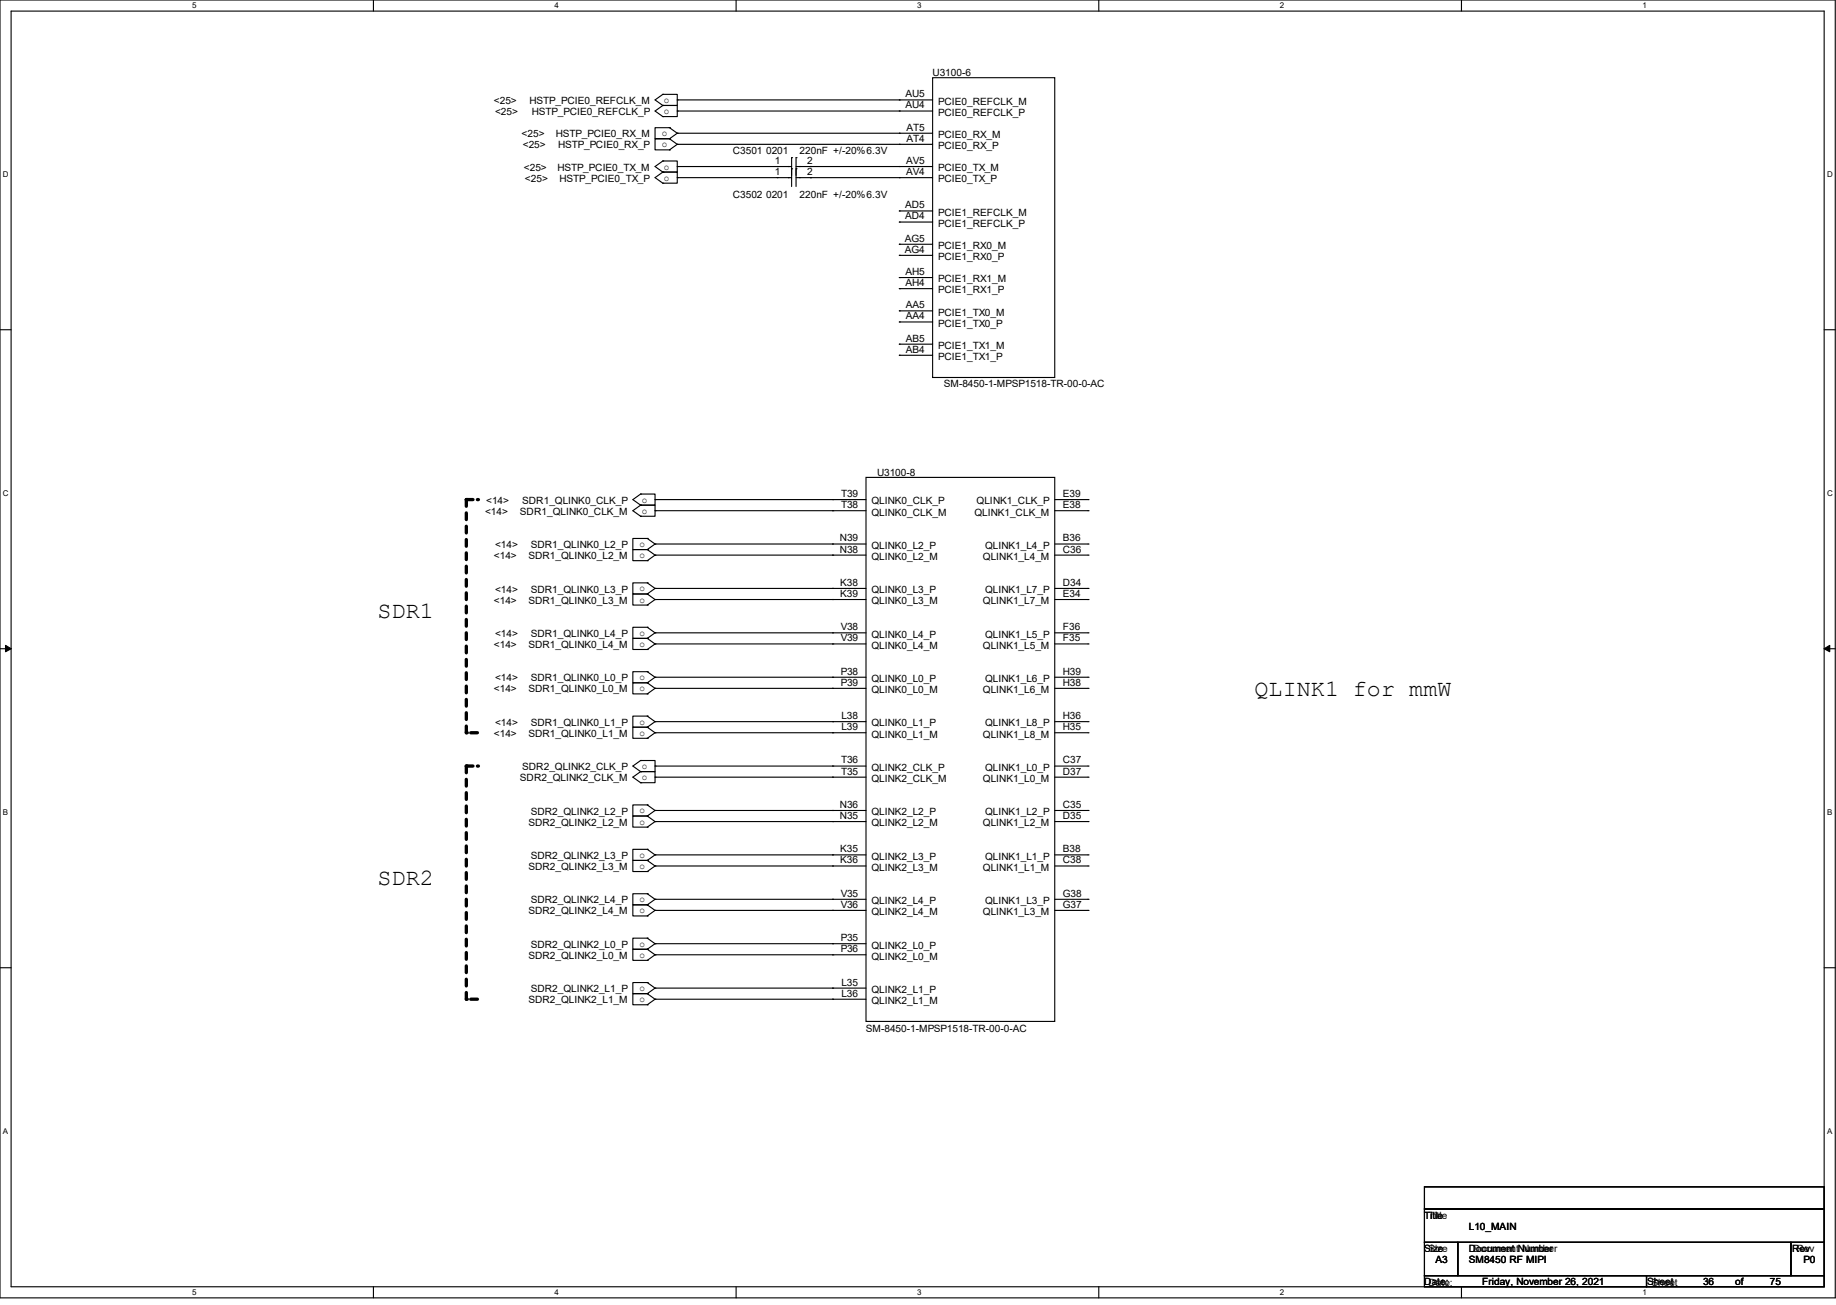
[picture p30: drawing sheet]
<svg xmlns="http://www.w3.org/2000/svg" width="210mm" height="149mm" viewBox="0 0 210 149" stroke-linecap="round" stroke-linejoin="round" font-family="sans-serif">
<defs><g id="words">
<g font-size="2.7">
<text x="43.2" y="70.7">SDR1</text>
<text x="143.5" y="79.6">QLINK1 for mmW</text>
<text x="43.2" y="101.2">SDR2</text>
</g>
<g font-size="1.1">
<text x="56.5" y="11.9">&lt;25&gt;</text>
<text x="60.6" y="11.9">HSTP_PCIE0_REFCLK_M</text>
<text x="75.9" y="11.8">o</text>
<text x="103.6" y="11.1">AU5</text>
<text x="106.7" y="8.7">U3100-6</text>
<text x="107.3" y="12">PCIE0_REFCLK_M</text>
<text x="56.6" y="13.2">&lt;25&gt;</text>
<text x="59.7" y="15.7">&lt;25&gt;</text>
<text x="59.8" y="17">&lt;25&gt;</text>
<text x="60.8" y="13.2">HSTP_PCIE0_REFCLK_P</text>
<text x="63.6" y="15.7">HSTP_PCIE0_RX_M</text>
<text x="63.8" y="17">HSTP_PCIE0_RX_P</text>
<text x="75.7" y="15.6">o</text>
<text x="75.7" y="16.8">o</text>
<text x="75.9" y="13">o</text>
<text x="83.8" y="17.6">C3501</text>
<text x="87.6" y="17.6">0201</text>
<text x="91.5" y="17.6">220nF +/-20%6.3V</text>
<text x="103.6" y="12.4">AU4</text>
<text x="103.7" y="14.9">AT5</text>
<text x="103.7" y="16.2">AT4</text>
<text x="107.3" y="13.3">PCIE0_REFCLK_P</text>
<text x="107.3" y="15.8">PCIE0_RX_M</text>
<text x="107.3" y="17.1">PCIE0_RX_P</text>
<text x="59.9" y="19.5">&lt;25&gt;</text>
<text x="60.1" y="20.8">&lt;25&gt;</text>
<text x="63.8" y="19.5">HSTP_PCIE0_TX_M</text>
<text x="64" y="20.8">HSTP_PCIE0_TX_P</text>
<text x="75.9" y="19.4">o</text>
<text x="75.9" y="20.7">o</text>
<text x="83.8" y="22.7">C3502</text>
<text x="87.6" y="22.7">0201</text>
<text x="88.6" y="20">1</text>
<text x="88.6" y="18.8">1</text>
<text x="91.5" y="22.7">220nF +/-20%6.3V</text>
<text x="92.3" y="20">2</text>
<text x="92.3" y="18.8">2</text>
<text x="103.5" y="23.8">AD5</text>
<text x="103.7" y="18.8">AV5</text>
<text x="103.7" y="20">AV4</text>
<text x="107.3" y="19.6">PCIE0_TX_M</text>
<text x="107.3" y="20.9">PCIE0_TX_P</text>
<text x="103.5" y="27.6">AG5</text>
<text x="103.5" y="28.9">AG4</text>
<text x="103.5" y="25.1">AD4</text>
<text x="107.3" y="24.7">PCIE1_REFCLK_M</text>
<text x="107.3" y="26">PCIE1_REFCLK_P</text>
<text x="107.3" y="28.5">PCIE1_RX0_M</text>
<text x="107.3" y="29.8">PCIE1_RX0_P</text>
<text x="103.6" y="31.5">AH5</text>
<text x="103.6" y="32.7">AH4</text>
<text x="103.6" y="35.3">AA5</text>
<text x="107.3" y="32.3">PCIE1_RX1_M</text>
<text x="107.3" y="33.6">PCIE1_RX1_P</text>
<text x="103.6" y="36.5">AA4</text>
<text x="103.6" y="39.1">AB5</text>
<text x="103.6" y="40.3">AB4</text>
<text x="107.3" y="36.1">PCIE1_TX0_M</text>
<text x="107.3" y="37.4">PCIE1_TX0_P</text>
<text x="107.3" y="39.9">PCIE1_TX1_M</text>
<text x="107.3" y="41.2">PCIE1_TX1_P</text>
<text x="108" y="44.3">SM-8450-1-MPSP1518-TR-00-0-AC</text>
<text x="55.5" y="58.9">&lt;14&gt;</text>
<text x="55.6" y="57.6">&lt;14&gt;</text>
<text x="59.5" y="58.9">SDR1_QLINK0_CLK_M</text>
<text x="59.7" y="57.6">SDR1_QLINK0_CLK_P</text>
<text x="73.4" y="57.5">o</text>
<text x="73.4" y="58.8">o</text>
<text x="96.2" y="56.9">T39</text>
<text x="96.2" y="58.1">T38</text>
<text x="99.7" y="57.7">QLINK0_CLK_P</text>
<text x="99.7" y="59">QLINK0_CLK_M</text>
<text x="100.3" y="54.4">U3100-8</text>
<text x="111.5" y="59">QLINK1_CLK_M</text>
<text x="111.7" y="57.7">QLINK1_CLK_P</text>
<text x="121.6" y="56.9">E39</text>
<text x="121.6" y="58.1">E38</text>
<text x="56.5" y="64">&lt;14&gt;</text>
<text x="56.6" y="62.7">&lt;14&gt;</text>
<text x="60.5" y="64">SDR1_QLINK0_L2_M</text>
<text x="60.7" y="62.7">SDR1_QLINK0_L2_P</text>
<text x="73.2" y="62.6">o</text>
<text x="73.2" y="63.8">o</text>
<text x="96.1" y="61.9">N39</text>
<text x="96.1" y="63.2">N38</text>
<text x="99.7" y="62.8">QLINK0_L2_P</text>
<text x="99.7" y="64.1">QLINK0_L2_M</text>
<text x="112.4" y="64.1">QLINK1_L4_M</text>
<text x="112.7" y="62.8">QLINK1_L4_P</text>
<text x="121.6" y="61.9">B36</text>
<text x="121.6" y="63.2">C36</text>
<text x="56.5" y="69">&lt;14&gt;</text>
<text x="56.6" y="67.8">&lt;14&gt;</text>
<text x="60.5" y="69">SDR1_QLINK0_L3_M</text>
<text x="60.7" y="67.8">SDR1_QLINK0_L3_P</text>
<text x="73.2" y="67.7">o</text>
<text x="73.2" y="68.9">o</text>
<text x="96.1" y="67">K38</text>
<text x="96.1" y="68.3">K39</text>
<text x="99.7" y="67.9">QLINK0_L3_P</text>
<text x="99.7" y="69.1">QLINK0_L3_M</text>
<text x="112.4" y="69.1">QLINK1_L7_M</text>
<text x="112.7" y="67.9">QLINK1_L7_P</text>
<text x="121.6" y="67">D34</text>
<text x="121.6" y="68.3">E34</text>
<text x="56.5" y="74.1">&lt;14&gt;</text>
<text x="56.6" y="72.9">&lt;14&gt;</text>
<text x="56.6" y="77.9">&lt;14&gt;</text>
<text x="60.5" y="74.1">SDR1_QLINK0_L4_M</text>
<text x="60.7" y="72.9">SDR1_QLINK0_L4_P</text>
<text x="60.7" y="77.9">SDR1_QLINK0_L0_P</text>
<text x="73.2" y="72.7">o</text>
<text x="73.2" y="74">o</text>
<text x="73.2" y="77.8">o</text>
<text x="96.2" y="72.1">V38</text>
<text x="96.2" y="73.4">V39</text>
<text x="96.2" y="77.2">P38</text>
<text x="99.7" y="72.9">QLINK0_L4_P</text>
<text x="99.7" y="74.2">QLINK0_L4_M</text>
<text x="112.4" y="74.2">QLINK1_L5_M</text>
<text x="112.7" y="72.9">QLINK1_L5_P</text>
<text x="121.6" y="72.1">F36</text>
<text x="121.6" y="77.2">H39</text>
<text x="121.6" y="73.4">F35</text>
<text x="56.5" y="79.2">&lt;14&gt;</text>
<text x="56.6" y="83">&lt;14&gt;</text>
<text x="60.5" y="79.2">SDR1_QLINK0_L0_M</text>
<text x="60.7" y="83">SDR1_QLINK0_L1_P</text>
<text x="73.2" y="79.1">o</text>
<text x="73.2" y="82.9">o</text>
<text x="96.2" y="78.4">P39</text>
<text x="96.2" y="82.3">L38</text>
<text x="96.2" y="83.5">L39</text>
<text x="99.7" y="78">QLINK0_L0_P</text>
<text x="99.7" y="79.3">QLINK0_L0_M</text>
<text x="99.7" y="83.1">QLINK0_L1_P</text>
<text x="112.4" y="79.3">QLINK1_L6_M</text>
<text x="112.7" y="78">QLINK1_L6_P</text>
<text x="112.7" y="83.1">QLINK1_L8_P</text>
<text x="121.6" y="82.3">H36</text>
<text x="121.6" y="78.4">H38</text>
<text x="121.6" y="83.5">H35</text>
<text x="56.5" y="84.3">&lt;14&gt;</text>
<text x="59.5" y="89.4">SDR2_QLINK2_CLK_M</text>
<text x="59.7" y="88.1">SDR2_QLINK2_CLK_P</text>
<text x="60.5" y="84.3">SDR1_QLINK0_L1_M</text>
<text x="73.2" y="84.2">o</text>
<text x="73.4" y="88">o</text>
<text x="73.4" y="89.2">o</text>
<text x="96.2" y="87.3">T36</text>
<text x="96.2" y="88.6">T35</text>
<text x="99.7" y="84.4">QLINK0_L1_M</text>
<text x="99.7" y="88.2">QLINK2_CLK_P</text>
<text x="99.7" y="89.5">QLINK2_CLK_M</text>
<text x="112.4" y="84.4">QLINK1_L8_M</text>
<text x="112.4" y="89.5">QLINK1_L0_M</text>
<text x="112.7" y="88.2">QLINK1_L0_P</text>
<text x="121.6" y="87.3">C37</text>
<text x="121.6" y="88.6">D37</text>
<text x="60.5" y="94.4">SDR2_QLINK2_L2_M</text>
<text x="60.7" y="93.2">SDR2_QLINK2_L2_P</text>
<text x="73.2" y="93.1">o</text>
<text x="73.2" y="94.3">o</text>
<text x="96.1" y="92.4">N36</text>
<text x="96.1" y="93.7">N35</text>
<text x="99.7" y="93.3">QLINK2_L2_P</text>
<text x="99.7" y="94.5">QLINK2_L2_M</text>
<text x="112.4" y="94.5">QLINK1_L2_M</text>
<text x="112.7" y="93.3">QLINK1_L2_P</text>
<text x="121.6" y="92.4">C35</text>
<text x="121.6" y="93.7">D35</text>
<text x="60.5" y="99.5">SDR2_QLINK2_L3_M</text>
<text x="60.7" y="98.3">SDR2_QLINK2_L3_P</text>
<text x="73.2" y="98.1">o</text>
<text x="73.2" y="99.4">o</text>
<text x="96.1" y="97.5">K35</text>
<text x="96.1" y="98.8">K36</text>
<text x="99.7" y="98.3">QLINK2_L3_P</text>
<text x="99.7" y="99.6">QLINK2_L3_M</text>
<text x="112.4" y="99.6">QLINK1_L1_M</text>
<text x="112.7" y="98.3">QLINK1_L1_P</text>
<text x="121.6" y="97.5">B38</text>
<text x="121.6" y="98.8">C38</text>
<text x="60.5" y="104.6">SDR2_QLINK2_L4_M</text>
<text x="60.7" y="103.3">SDR2_QLINK2_L4_P</text>
<text x="73.2" y="103.2">o</text>
<text x="73.2" y="104.5">o</text>
<text x="96.2" y="102.6">V35</text>
<text x="96.2" y="103.8">V36</text>
<text x="96.2" y="107.7">P35</text>
<text x="99.7" y="103.4">QLINK2_L4_P</text>
<text x="99.7" y="104.7">QLINK2_L4_M</text>
<text x="112.4" y="104.7">QLINK1_L3_M</text>
<text x="112.7" y="103.4">QLINK1_L3_P</text>
<text x="121.6" y="102.6">G38</text>
<text x="121.6" y="103.8">G37</text>
<text x="60.5" y="109.7">SDR2_QLINK2_L0_M</text>
<text x="60.7" y="108.4">SDR2_QLINK2_L0_P</text>
<text x="60.7" y="113.5">SDR2_QLINK2_L1_P</text>
<text x="73.2" y="108.3">o</text>
<text x="73.2" y="109.6">o</text>
<text x="73.2" y="113.4">o</text>
<text x="96.2" y="108.9">P36</text>
<text x="96.2" y="112.7">L35</text>
<text x="99.7" y="108.5">QLINK2_L0_P</text>
<text x="99.7" y="109.8">QLINK2_L0_M</text>
<text x="99.7" y="113.6">QLINK2_L1_P</text>
<text x="60.5" y="114.8">SDR2_QLINK2_L1_M</text>
<text x="73.2" y="114.6">o</text>
<text x="96.2" y="114">L36</text>
<text x="99.1" y="118">SM-8450-1-MPSP1518-TR-00-0-AC</text>
<text x="99.7" y="114.9">QLINK2_L1_M</text>
<text x="162.9" y="139.4">Title</text>
<text x="162.9" y="143.2">Size</text>
<text x="163.4" y="139.4">Title</text>
<text x="163.4" y="143.3">Size</text>
<text x="168" y="143.2">Document Number</text>
<text x="168" y="140.7">L10_MAIN</text>
<text x="168.5" y="143.3">Document Number</text>
<text x="205" y="143.2">Rev</text>
<text x="205.5" y="143.3">Rev</text>
<text x="162.9" y="147">Date:</text>
<text x="163.4" y="147.1">Date:</text>
<text x="164.2" y="144.5">A3</text>
<text x="168" y="144.5">SM8450 RF MIPI</text>
<text x="169.5" y="147">Friday, November 26, 2021</text>
<text x="188.4" y="147">Sheet</text>
<text x="188.9" y="147.1">Sheet</text>
<text x="194.8" y="147">36</text>
<text x="198.5" y="147">of</text>
<text x="202.5" y="147">75</text>
<text x="206.3" y="144.5">P0</text>
</g>
<g font-size=".9">
<text x="22" y=".9">5</text>
<text x="63.4" y=".9">4</text>
<text x="104.9" y=".9">3</text>
<text x="146.4" y=".9">2</text>
<text x="187.9" y=".9">1</text>
<text x=".3" y="20.3">D</text>
<text x="209" y="20.3">D</text>
<text x=".3" y="56.7">C</text>
<text x="209" y="56.7">C</text>
<text x=".3" y="93.2">B</text>
<text x="209" y="93.2">B</text>
<text x=".3" y="129.7">A</text>
<text x="209" y="129.7">A</text>
<text x="22" y="148.1">5</text>
<text x="63.4" y="148.1">4</text>
<text x="104.9" y="148.1">3</text>
<text x="146.4" y="148.1">2</text>
<text x="187.9" y="148.1">1</text>
</g>
</g></defs>
<path d="M0 0h209.9v148.5h-209.9zM1.3 1.3h207.4v145.9h-207.4z" fill="none" stroke="#000" stroke-width=".13"/>
<g fill="#fff">
<path d="M22 .1h.5v1h-.5z"/>
<path d="M22 147.3h.5v1h-.5z"/>
</g>
<path d="M42.7 0v1.3M42.7 147.2v1.3" fill="none" stroke="#000" stroke-width=".13"/>
<g fill="#fff">
<path d="M63.4 .1h.5v1h-.5z"/>
<path d="M63.4 147.3h.5v1h-.5z"/>
</g>
<path d="M84.2 0v1.3M84.2 147.2v1.3" fill="none" stroke="#000" stroke-width=".13"/>
<g fill="#fff">
<path d="M104.9 .1h.5v1h-.5z"/>
<path d="M104.9 147.3h.5v1h-.5z"/>
</g>
<path d="M125.7 0v1.3M125.7 147.2v1.3" fill="none" stroke="#000" stroke-width=".13"/>
<g fill="#fff">
<path d="M146.4 .1h.5v1h-.5z"/>
<path d="M146.4 147.3h.5v1h-.5z"/>
</g>
<path d="M167.2 0v1.3M167.2 147.2v1.3" fill="none" stroke="#000" stroke-width=".13"/>
<g fill="#fff">
<path d="M187.9 .1h.5v1h-.5z"/>
<path d="M187.9 147.3h.5v1h-.5z"/>
<path d="M.3 19.5h.7v1h-.7z"/>
<path d="M209 19.5h.6v1h-.6z"/>
<path d="M.3 55.9h.7v1h-.7z"/>
<path d="M209 55.9h.6v1h-.6z"/>
</g>
<path d="M0 37.7h1.3M208.7 37.7h1.2" fill="none" stroke="#000" stroke-width=".13"/>
<g fill="#fff">
<path d="M.3 92.4h.6v1h-.6z"/>
<path d="M209 92.4h.6v1h-.6z"/>
</g>
<path d="M0 74.2h1.3M208.7 74.2h1.2" fill="none" stroke="#000" stroke-width=".13"/>
<path d="M.6 73.8l.7 .4-.7 .3zM208.7 74.2l.6-.4v.7z" fill="#000" stroke="#000" stroke-width=".13"/>
<g fill="#fff">
<path d="M.3 128.9h.6v1h-.6z"/>
<path d="M209 128.9h.6v1h-.6z"/>
</g>
<g fill="none" stroke="#000" stroke-width=".13">
<path d="M75.8 10.8l-.9 .6 .9 .7M75.8 12.1l-.9 .6 .9 .6M75.8 18.4l-.9 .6 .9 .7M75.8 19.7l-.9 .6 .9 .7M75.8 10.8h.1M75.8 12.1h.1M75.8 10.8h1.7v1.3h-1.7M75.8 13.3h.1M75.8 12.1h1.7v1.2h-1.7M75.8 18.4h.1M75.8 19.7h.1M75.8 18.4h1.7v1.3h-1.7"/>
<path d="M75.8 19.7h1.7v1.3h-1.7M76.6 14.6h.1M76.6 15.9h.1M76.6 14.6h-1.7v1.3h1.7M76.6 17.1h.1M76.6 15.9h-1.7v1.2h1.7M76.6 14.6l.9 .6M76.6 15.9l.9 .6M77.5 19h13.1M77.5 11.4h.1M77.5 12.7h.1M77.5 15.2h.1"/>
<path d="M77.5 16.5h.1M77.5 19h.1M77.5 11.4h29.2M77.5 12.7h29.2M77.5 15.2h29.2M77.5 16.5h29.2M77.5 15.2l-.9 .7M77.5 16.5l-.9 .6M88.9 19h.1M90.2 19h.1M90.6 19.3h.1M90.6 18h.1"/>
<path d="M90.6 18v3.3M91.1 19.3h.1M91.1 18h.1M91.1 19h15.6M91.1 18v3.3M91.4 19h.1M92.7 19h.1M102.9 11.4h.1M102.9 12.7h.1M102.9 15.2h.1M102.9 16.5h.1M102.9 19h.1"/>
<path d="M106.7 8.9h13.9v34.3h-13.9zM75.8 21h.1M77.5 20.3h13.1M77.5 20.3h.1M88.9 20.3h.1M90.2 20.3h.1M91.1 20.3h15.6M91.4 20.3h.1M92.7 20.3h.1M102.9 24.1h3.8M102.9 25.4h3.8M102.9 27.9h3.8"/>
<path d="M102.9 29.2h3.8M102.9 31.7h3.8M102.9 33h3.8M102.9 35.6h3.8M102.9 36.8h3.8M102.9 39.4h3.8M102.9 20.3h.1M102.9 24.1h.1M102.9 25.4h.1M102.9 27.9h.1M102.9 29.2h.1M102.9 31.7h.1"/>
<path d="M102.9 33h.1M102.9 35.6h.1M102.9 36.8h.1M102.9 39.4h.1M73.3 56.5l-.9 .6 .9 .7M73.3 57.8l-.9 .6 .9 .7M73.3 56.5h.1M73.3 57.8h.1M73.3 56.5h1.6v1.3h-1.6M73.3 59.1h.1M73.3 57.8h1.6v1.3h-1.6M74.9 57.1h.1"/>
<path d="M74.9 58.4h.1M74.9 57.1h24.2M74.9 58.4h24.2M95.2 57.1h.1M95.2 58.4h.1M99.1 54.6h21.5v62.2h-21.5zM102.9 40.6h3.8M102.9 40.6h.1M120.6 57.1h3.9M120.6 58.4h3.9M124.5 57.1h.1M124.5 58.4h.1"/>
<path d="M74 61.6l.9 .6M74 62.9l.9 .6M74 66.7l.9 .6M74 67.9l.9 .7M74 71.8l.9 .6M74 73l.9 .7M74 76.8l.9 .7M74 78.1l.9 .6M74 61.6h.1M74 62.9h.1M74 61.6h-1.6v1.3h1.6M74 64.1h.1"/>
<path d="M74 62.9h-1.6v1.2h1.6M74 66.7h.1M74 67.9h.1M74 66.7h-1.6v1.2h1.6M74 69.2h.1M74 67.9h-1.6v1.3h1.6M74 71.8h.1M74 73h.1M74 71.8h-1.6v1.2h1.6M74 74.3h.1M74 73h-1.6v1.3h1.6M74 76.8h.1"/>
<path d="M74 78.1h.1M74 76.8h-1.6v1.3h1.6M74 79.4h.1M74 78.1h-1.6v1.3h1.6M74.9 62.2h.1M74.9 63.5h.1M74.9 67.3h.1M74.9 68.6h.1M74.9 72.4h.1M74.9 73.7h.1M74.9 77.5h.1M74.9 78.7h.1"/>
<path d="M74.9 62.2h24.2M74.9 63.5h24.2M74.9 67.3h24.2M74.9 68.6h24.2M74.9 72.4h24.2M74.9 73.7h24.2M74.9 77.5h24.2M74.9 78.7h24.2M74.9 62.2l-.9 .7M74.9 63.5l-.9 .6M74.9 67.3l-.9 .6M74.9 68.6l-.9 .6"/>
<path d="M74.9 72.4l-.9 .6M74.9 73.7l-.9 .6M74.9 77.5l-.9 .6M74.9 78.7l-.9 .7M95.2 62.2h.1M95.2 63.5h.1M95.2 67.3h.1M95.2 68.6h.1M95.2 72.4h.1M95.2 73.7h.1M95.2 77.5h.1M95.2 78.7h.1"/>
<path d="M120.6 62.2h3.9M120.6 63.5h3.9M120.6 67.3h3.9M120.6 68.6h3.9M120.6 72.4h3.9M120.6 73.7h3.9M120.6 77.5h3.9M120.6 78.7h3.9M124.5 62.2h.1M124.5 63.5h.1M124.5 67.3h.1M124.5 68.6h.1"/>
<path d="M124.5 72.4h.1M124.5 73.7h.1M124.5 77.5h.1M124.5 78.7h.1M73.3 87l-.9 .6 .9 .7M73.3 88.3l-.9 .6 .9 .6M73.3 87h.1M73.3 88.3h.1M73.3 87h1.6v1.3h-1.6M73.3 89.5h.1M73.3 88.3h1.6v1.2h-1.6M74 81.9l.9 .6"/>
<path d="M74 83.2l.9 .6M74 92.1l.9 .6M74 93.3l.9 .7M74 97.2l.9 .6M74 98.4l.9 .7M74 81.9h.1M74 83.2h.1M74 81.9h-1.6v1.3h1.6M74 84.5h.1M74 83.2h-1.6v1.3h1.6M74 92.1h.1M74 93.3h.1"/>
<path d="M74 92.1h-1.6v1.2h1.6M74 94.6h.1M74 93.3h-1.6v1.3h1.6M74 97.2h.1M74 98.4h.1M74 97.2h-1.6v1.2h1.6M74 99.7h.1M74 98.4h-1.6v1.3h1.6M74.9 82.5h.1M74.9 83.8h.1M74.9 87.6h.1M74.9 88.9h.1"/>
<path d="M74.9 92.7h.1M74.9 94h.1M74.9 97.8h.1M74.9 99.1h.1M74.9 82.5h24.2M74.9 83.8h24.2M74.9 87.6h24.2M74.9 88.9h24.2M74.9 92.7h24.2M74.9 94h24.2M74.9 97.8h24.2M74.9 99.1h24.2"/>
<path d="M74.9 82.5l-.9 .7M74.9 83.8l-.9 .7M74.9 92.7l-.9 .6M74.9 94l-.9 .6M74.9 97.8l-.9 .6M74.9 99.1l-.9 .6M95.2 82.5h.1M95.2 83.8h.1M95.2 87.6h.1M95.2 88.9h.1M95.2 92.7h.1M95.2 94h.1"/>
<path d="M95.2 97.8h.1M95.2 99.1h.1M120.6 82.5h3.9M120.6 83.8h3.9M120.6 87.6h3.9M120.6 88.9h3.9M120.6 92.7h3.9M120.6 94h3.9M120.6 97.8h3.9M120.6 99.1h3.9M124.5 82.5h.1M124.5 83.8h.1"/>
<path d="M124.5 87.6h.1M124.5 88.9h.1M124.5 92.7h.1M124.5 94h.1M124.5 97.8h.1M124.5 99.1h.1M0 110.7h1.3M74 102.2l.9 .7M74 103.5l.9 .6M74 107.3l.9 .6M74 108.6l.9 .6M74 112.4l.9 .6"/>
<path d="M74 113.7l.9 .6M74 102.2h.1M74 103.5h.1M74 102.2h-1.6v1.3h1.6M74 104.8h.1M74 103.5h-1.6v1.3h1.6M74 107.3h.1M74 108.6h.1M74 107.3h-1.6v1.3h1.6M74 109.9h.1M74 108.6h-1.6v1.3h1.6M74 112.4h.1"/>
<path d="M74 113.7h.1M74 112.4h-1.6v1.3h1.6M74 114.9h.1M74 113.7h-1.6v1.2h1.6M74.9 102.9h.1M74.9 104.1h.1M74.9 107.9h.1M74.9 109.2h.1M74.9 113h.1M74.9 114.3h.1M74.9 102.9h24.2M74.9 104.1h24.2"/>
<path d="M74.9 107.9h24.2M74.9 109.2h24.2M74.9 113h24.2M74.9 114.3h24.2M74.9 102.9l-.9 .6M74.9 104.1l-.9 .7M74.9 107.9l-.9 .7M74.9 109.2l-.9 .7M74.9 113l-.9 .7M74.9 114.3l-.9 .6M95.2 102.9h.1M95.2 104.1h.1"/>
<path d="M95.2 107.9h.1M95.2 109.2h.1M95.2 113h.1M95.2 114.3h.1M120.6 102.9h3.9M120.6 104.1h3.9M124.5 102.9h.1M124.5 104.1h.1M208.7 110.7h1.2M162.9 135.8h45.8v2.5h-45.8zM162.9 138.3h45.8v3.8h-45.8zM162.9 142.1h3.9v3.8h-3.9z"/>
<path d="M162.9 145.9h25.4v1.3h-25.4zM166.8 142.1h38.1v3.8h-38.1zM188.3 145.9h20.4v1.3h-20.4zM204.9 142.1h3.8v3.8h-3.8z"/>
</g>
<path d="M53.3 57.1h1.3M53.3 83.8v-26.7M53.3 87.6h1.3M54.6 83.8h-1.3M53.3 114.3v-26.7M54.6 114.3h-1.3" fill="none" stroke="#000" stroke-width=".38" stroke-dasharray=".8 .8"/>
<g fill="#000" stroke-dasharray=".8 .8">
<circle cx="53.3" cy="57.1" r=".19"/>
<circle cx="54.6" cy="57.1" r=".19"/>
<circle cx="53.3" cy="83.8" r=".19"/>
<circle cx="53.3" cy="87.6" r=".19"/>
<circle cx="54.6" cy="87.6" r=".19"/>
<circle cx="53.3" cy="114.3" r=".19"/>
</g>
<use href="#words"/>
</svg>
